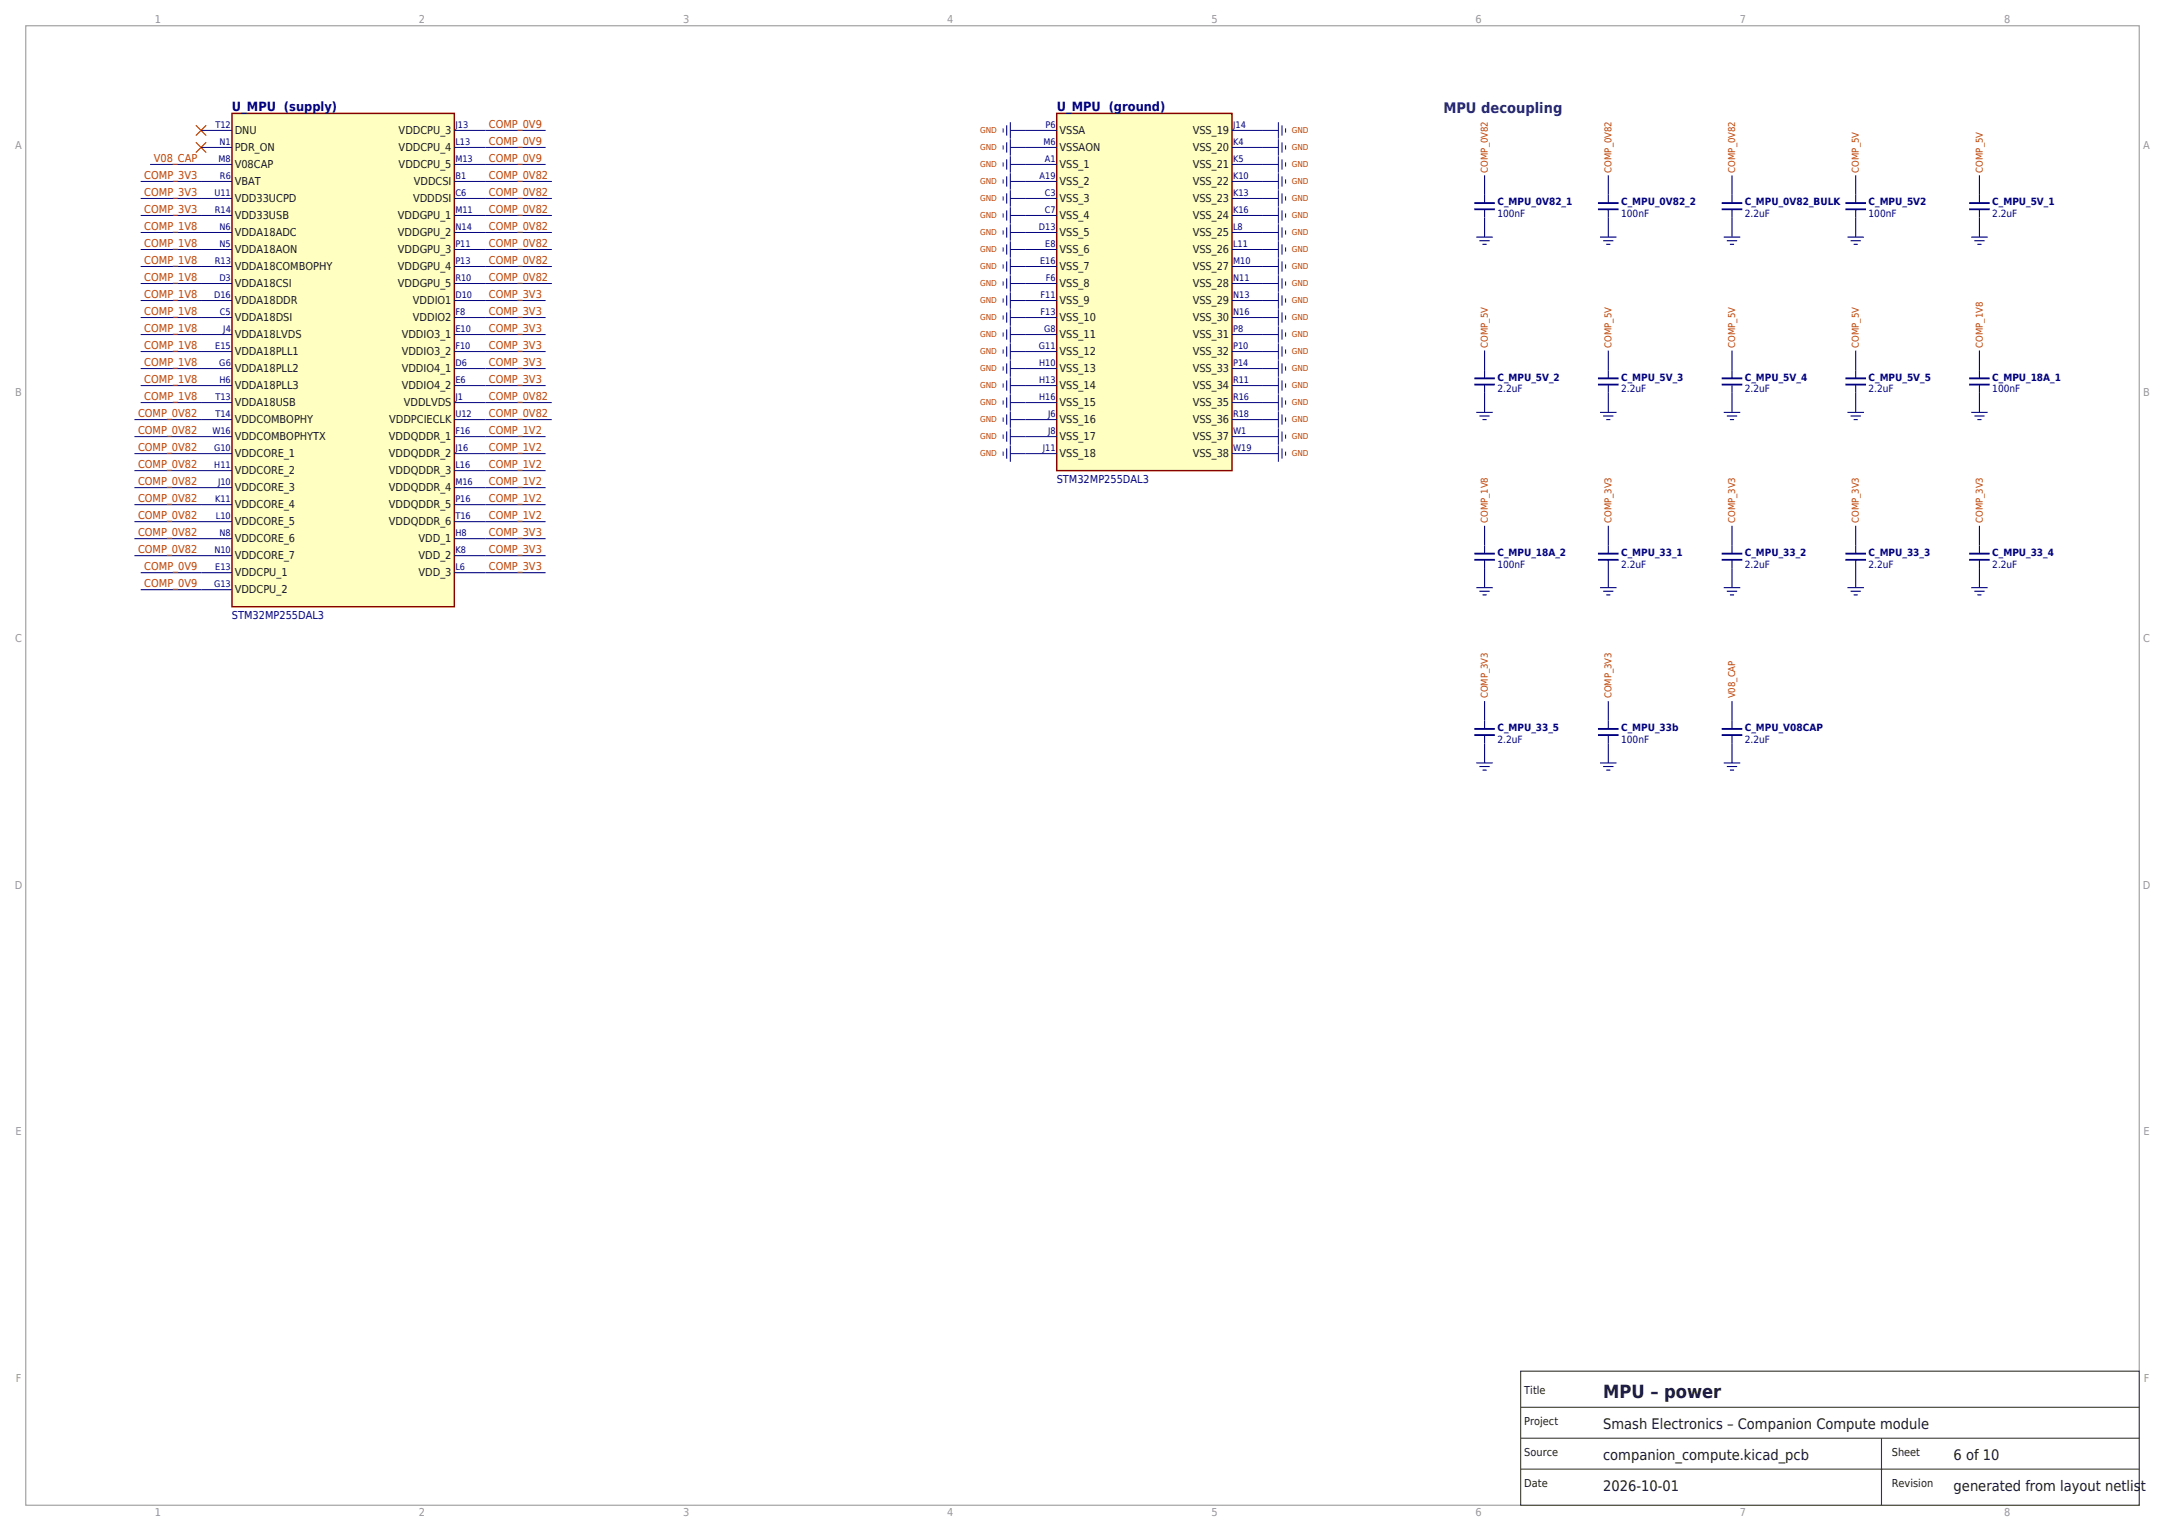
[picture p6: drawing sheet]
<svg xmlns="http://www.w3.org/2000/svg" width="420mm" height="297mm" viewBox="0 0 420 297" stroke-linecap="round" stroke-linejoin="round" font-family="sans-serif">
<defs><g id="words">
<text font-size="3.5" fill="#1a1a1a" x="311" y="271.2">MPU – power</text>
<text font-size="2.8" fill="#1a3373" x="280" y="22">MPU decoupling</text>
<g font-size="2.8" fill="#1a1a1a">
<text x="311" y="277.2">Smash Electronics – Companion Compute module</text>
<text x="311" y="283.2">companion_compute.kicad_pcb</text>
<text x="379" y="283.2">6 of 10</text>
<text x="311" y="289.2">2026-10-01</text>
<text x="379" y="289.2">generated from layout netlist</text>
</g>
<g font-size="2.5" fill="#000080">
<text x="45" y="21.5">U_MPU (supply)</text>
<text x="205" y="21.5">U_MPU (ground)</text>
</g>
<g font-size="2.1" fill="#999">
<text x="30" y="4.5">1</text>
<text x="81.3" y="4.5">2</text>
<text x="132.5" y="4.5">3</text>
<text x="183.8" y="4.5">4</text>
<text x="235" y="4.5">5</text>
<text x="286.3" y="4.5">6</text>
<text x="337.5" y="4.5">7</text>
<text x="388.8" y="4.5">8</text>
<text x="2.9" y="28.9">A</text>
<text x="415.8" y="28.9">A</text>
<text x="2.9" y="76.8">B</text>
<text x="415.8" y="76.8">B</text>
<text x="2.9" y="124.6">C</text>
<text x="415.7" y="124.6">C</text>
<text x="2.9" y="172.4">D</text>
<text x="415.7" y="172.4">D</text>
<text x="3" y="220.2">E</text>
<text x="415.8" y="220.2">E</text>
<text x="3" y="268.1">F</text>
<text x="415.9" y="268.1">F</text>
<text x="30" y="294.1">1</text>
<text x="81.3" y="294.1">2</text>
<text x="132.5" y="294.1">3</text>
<text x="183.8" y="294.1">4</text>
<text x="235" y="294.1">5</text>
<text x="286.3" y="294.1">6</text>
<text x="337.5" y="294.1">7</text>
<text x="388.8" y="294.1">8</text>
</g>
<g font-size="2.1" fill="#1a1a1a">
<text x="45.5" y="25.9">DNU</text>
<text x="45.5" y="29.2">PDR_ON</text>
<text x="77.3" y="25.9">VDDCPU_3</text>
<text x="77.3" y="29.2">VDDCPU_4</text>
<text x="205.5" y="25.9">VSSA</text>
<text x="205.5" y="29.2">VSSAON</text>
<text x="231.4" y="25.9">VSS_19</text>
<text x="231.4" y="29.2">VSS_20</text>
<text x="45.5" y="32.5">V08CAP</text>
<text x="45.5" y="35.8">VBAT</text>
<text x="77.3" y="32.5">VDDCPU_5</text>
<text x="80.3" y="35.8">VDDCSI</text>
<text x="205.5" y="32.5">VSS_1</text>
<text x="205.5" y="35.8">VSS_2</text>
<text x="231.4" y="32.5">VSS_21</text>
<text x="231.4" y="35.8">VSS_22</text>
<text x="45.5" y="39.1">VDD33UCPD</text>
<text x="80.1" y="39.1">VDDDSI</text>
<text x="205.5" y="39.1">VSS_3</text>
<text x="231.4" y="39.1">VSS_23</text>
<text x="45.5" y="42.4">VDD33USB</text>
<text x="45.5" y="45.7">VDDA18ADC</text>
<text x="77.2" y="42.4">VDDGPU_1</text>
<text x="77.2" y="45.7">VDDGPU_2</text>
<text x="205.5" y="42.4">VSS_4</text>
<text x="205.5" y="45.7">VSS_5</text>
<text x="231.4" y="42.4">VSS_24</text>
<text x="231.4" y="45.7">VSS_25</text>
<text x="45.5" y="49">VDDA18AON</text>
<text x="45.5" y="52.3">VDDA18COMBOPHY</text>
<text x="77.2" y="49">VDDGPU_3</text>
<text x="77.2" y="52.3">VDDGPU_4</text>
<text x="205.5" y="49">VSS_6</text>
<text x="205.5" y="52.3">VSS_7</text>
<text x="231.4" y="49">VSS_26</text>
<text x="231.4" y="52.3">VSS_27</text>
<text x="45.5" y="55.6">VDDA18CSI</text>
<text x="45.5" y="58.9">VDDA18DDR</text>
<text x="77.2" y="55.6">VDDGPU_5</text>
<text x="80.1" y="58.9">VDDIO1</text>
<text x="205.5" y="55.6">VSS_8</text>
<text x="205.5" y="58.9">VSS_9</text>
<text x="231.4" y="55.6">VSS_28</text>
<text x="231.4" y="58.9">VSS_29</text>
<text x="45.5" y="62.2">VDDA18DSI</text>
<text x="45.5" y="65.5">VDDA18LVDS</text>
<text x="77.9" y="65.5">VDDIO3_1</text>
<text x="80.1" y="62.2">VDDIO2</text>
<text x="205.5" y="62.2">VSS_10</text>
<text x="205.5" y="65.5">VSS_11</text>
<text x="231.4" y="62.2">VSS_30</text>
<text x="231.4" y="65.5">VSS_31</text>
<text x="45.5" y="68.8">VDDA18PLL1</text>
<text x="77.9" y="68.8">VDDIO3_2</text>
<text x="205.5" y="68.8">VSS_12</text>
<text x="231.4" y="68.8">VSS_32</text>
<text x="45.5" y="72.1">VDDA18PLL2</text>
<text x="45.5" y="75.4">VDDA18PLL3</text>
<text x="77.9" y="72.1">VDDIO4_1</text>
<text x="77.9" y="75.4">VDDIO4_2</text>
<text x="205.5" y="72.1">VSS_13</text>
<text x="205.5" y="75.4">VSS_14</text>
<text x="231.4" y="72.1">VSS_33</text>
<text x="231.4" y="75.4">VSS_34</text>
<text x="45.5" y="78.7">VDDA18USB</text>
<text x="45.5" y="82">VDDCOMBOPHY</text>
<text x="75.5" y="82">VDDPCIECLK</text>
<text x="78.3" y="78.7">VDDLVDS</text>
<text x="205.5" y="78.7">VSS_15</text>
<text x="205.5" y="82">VSS_16</text>
<text x="231.4" y="78.7">VSS_35</text>
<text x="231.4" y="82">VSS_36</text>
<text x="45.5" y="85.3">VDDCOMBOPHYTX</text>
<text x="45.5" y="88.6">VDDCORE_1</text>
<text x="75.5" y="85.3">VDDQDDR_1</text>
<text x="75.5" y="88.6">VDDQDDR_2</text>
<text x="205.5" y="85.3">VSS_17</text>
<text x="205.5" y="88.6">VSS_18</text>
<text x="231.4" y="85.3">VSS_37</text>
<text x="231.4" y="88.6">VSS_38</text>
<text x="45.5" y="91.9">VDDCORE_2</text>
<text x="45.5" y="95.2">VDDCORE_3</text>
<text x="75.5" y="91.9">VDDQDDR_3</text>
<text x="75.5" y="95.2">VDDQDDR_4</text>
<text x="45.5" y="98.5">VDDCORE_4</text>
<text x="45.5" y="101.8">VDDCORE_5</text>
<text x="75.5" y="98.5">VDDQDDR_5</text>
<text x="75.5" y="101.8">VDDQDDR_6</text>
<text x="45.5" y="105.1">VDDCORE_6</text>
<text x="81.2" y="105.1">VDD_1</text>
<text x="45.5" y="108.4">VDDCORE_7</text>
<text x="45.5" y="111.7">VDDCPU_1</text>
<text x="81.2" y="108.4">VDD_2</text>
<text x="81.2" y="111.7">VDD_3</text>
<text x="45.5" y="115">VDDCPU_2</text>
<text x="295.7" y="270.5">Title</text>
<text x="295.7" y="276.5">Project</text>
<text x="295.7" y="282.5">Source</text>
<text x="367" y="282.5">Sheet</text>
<text x="295.7" y="288.5">Date</text>
<text x="367" y="288.5">Revision</text>
</g>
<g font-size="2.1" fill="#bf4000">
<text x="94.8" y="24.7">COMP_0V9</text>
<text x="94.8" y="28">COMP_0V9</text>
<text x="28" y="34.6">COMP_3V3</text>
<text x="29.8" y="31.3">V08_CAP</text>
<text x="94.8" y="31.3">COMP_0V9</text>
<text x="94.8" y="34.6">COMP_0V82</text>
<text x="28" y="37.9">COMP_3V3</text>
<text x="28" y="41.2">COMP_3V3</text>
<text x="94.8" y="37.9">COMP_0V82</text>
<text x="94.8" y="41.2">COMP_0V82</text>
<text x="28" y="44.5">COMP_1V8</text>
<text x="28" y="47.8">COMP_1V8</text>
<text x="94.8" y="44.5">COMP_0V82</text>
<text x="94.8" y="47.8">COMP_0V82</text>
<text x="28" y="51.1">COMP_1V8</text>
<text x="94.8" y="51.1">COMP_0V82</text>
<text x="28" y="54.4">COMP_1V8</text>
<text x="28" y="57.7">COMP_1V8</text>
<text x="94.8" y="54.4">COMP_0V82</text>
<text x="94.8" y="57.7">COMP_3V3</text>
<text x="28" y="61">COMP_1V8</text>
<text x="28" y="64.3">COMP_1V8</text>
<text x="94.8" y="61">COMP_3V3</text>
<text x="94.8" y="64.3">COMP_3V3</text>
<text x="28" y="67.6">COMP_1V8</text>
<text x="28" y="70.9">COMP_1V8</text>
<text x="94.8" y="67.6">COMP_3V3</text>
<text x="94.8" y="70.9">COMP_3V3</text>
<text x="28" y="74.2">COMP_1V8</text>
<text x="28" y="77.5">COMP_1V8</text>
<text x="94.8" y="74.2">COMP_3V3</text>
<text x="94.8" y="77.5">COMP_0V82</text>
<text x="26.8" y="80.8">COMP_0V82</text>
<text x="94.8" y="80.8">COMP_0V82</text>
<text x="26.8" y="84.1">COMP_0V82</text>
<text x="26.8" y="87.4">COMP_0V82</text>
<text x="94.8" y="84.1">COMP_1V2</text>
<text x="94.8" y="87.4">COMP_1V2</text>
<text x="26.8" y="90.7">COMP_0V82</text>
<text x="26.8" y="94">COMP_0V82</text>
<text x="94.8" y="90.7">COMP_1V2</text>
<text x="94.8" y="94">COMP_1V2</text>
<text x="26.8" y="97.3">COMP_0V82</text>
<text x="26.8" y="100.6">COMP_0V82</text>
<text x="94.8" y="97.3">COMP_1V2</text>
<text x="94.8" y="100.6">COMP_1V2</text>
<text x="26.8" y="103.9">COMP_0V82</text>
<text x="26.8" y="107.2">COMP_0V82</text>
<text x="94.8" y="103.9">COMP_3V3</text>
<text x="94.8" y="107.2">COMP_3V3</text>
<text x="28" y="110.5">COMP_0V9</text>
<text x="28" y="113.8">COMP_0V9</text>
<text x="94.8" y="110.5">COMP_3V3</text>
</g>
<g font-size="2.1" fill="#000080">
<text x="205" y="93.8">STM32MP255DAL3</text>
<text x="45" y="120.2">STM32MP255DAL3</text>
</g>
<g font-size="1.9" fill="#000080">
<text x="290.5" y="39.8">C_MPU_0V82_1</text>
<text x="314.5" y="39.8">C_MPU_0V82_2</text>
<text x="338.5" y="39.8">C_MPU_0V82_BULK</text>
<text x="362.5" y="39.8">C_MPU_5V2</text>
<text x="386.5" y="39.8">C_MPU_5V_1</text>
<text x="290.5" y="42.1">100nF</text>
<text x="314.5" y="42.1">100nF</text>
<text x="338.5" y="42.1">2.2uF</text>
<text x="362.5" y="42.1">100nF</text>
<text x="386.5" y="42.1">2.2uF</text>
<text x="290.5" y="73.8">C_MPU_5V_2</text>
<text x="290.5" y="76.1">2.2uF</text>
<text x="314.5" y="73.8">C_MPU_5V_3</text>
<text x="314.5" y="76.1">2.2uF</text>
<text x="338.5" y="73.8">C_MPU_5V_4</text>
<text x="338.5" y="76.1">2.2uF</text>
<text x="362.5" y="73.8">C_MPU_5V_5</text>
<text x="362.5" y="76.1">2.2uF</text>
<text x="386.5" y="73.8">C_MPU_18A_1</text>
<text x="386.5" y="76.1">100nF</text>
<text x="290.5" y="107.8">C_MPU_18A_2</text>
<text x="314.5" y="107.8">C_MPU_33_1</text>
<text x="338.5" y="107.8">C_MPU_33_2</text>
<text x="362.5" y="107.8">C_MPU_33_3</text>
<text x="386.5" y="107.8">C_MPU_33_4</text>
<text x="290.5" y="110.1">100nF</text>
<text x="314.5" y="110.1">2.2uF</text>
<text x="338.5" y="110.1">2.2uF</text>
<text x="362.5" y="110.1">2.2uF</text>
<text x="386.5" y="110.1">2.2uF</text>
<text x="290.5" y="141.8">C_MPU_33_5</text>
<text x="314.5" y="141.8">C_MPU_33b</text>
<text x="338.5" y="141.8">C_MPU_V08CAP</text>
<text x="290.5" y="144.1">2.2uF</text>
<text x="314.5" y="144.1">100nF</text>
<text x="338.5" y="144.1">2.2uF</text>
</g>
<g font-size="1.8" fill="#000080">
<text x="41.8" y="24.8">T12</text>
<text x="42.6" y="28.1">N1</text>
<text x="88.3" y="24.8">J13</text>
<text x="88.3" y="28.1">L13</text>
<text x="202.4" y="28.1">M6</text>
<text x="202.8" y="24.8">P6</text>
<text x="239.2" y="24.8">J14</text>
<text x="239.2" y="28.1">K4</text>
<text x="42.4" y="31.4">M8</text>
<text x="42.7" y="34.7">R6</text>
<text x="88.3" y="31.4">M13</text>
<text x="88.3" y="34.7">B1</text>
<text x="201.7" y="34.7">A19</text>
<text x="202.7" y="31.4">A1</text>
<text x="239.2" y="31.4">K5</text>
<text x="239.2" y="34.7">K10</text>
<text x="41.6" y="38">U11</text>
<text x="41.7" y="41.3">R14</text>
<text x="88.3" y="38">C6</text>
<text x="88.3" y="41.3">M11</text>
<text x="202.7" y="38">C3</text>
<text x="202.7" y="41.3">C7</text>
<text x="239.2" y="38">K13</text>
<text x="239.2" y="41.3">K16</text>
<text x="42.6" y="44.6">N6</text>
<text x="42.6" y="47.9">N5</text>
<text x="88.3" y="44.6">N14</text>
<text x="88.3" y="47.9">P11</text>
<text x="201.5" y="44.6">D13</text>
<text x="202.8" y="47.9">E8</text>
<text x="239.2" y="44.6">L8</text>
<text x="239.2" y="47.9">L11</text>
<text x="41.7" y="51.2">R13</text>
<text x="88.3" y="51.2">P13</text>
<text x="201.8" y="51.2">E16</text>
<text x="239.2" y="51.2">M10</text>
<text x="41.5" y="57.8">D16</text>
<text x="42.6" y="54.5">D3</text>
<text x="88.3" y="54.5">R10</text>
<text x="88.3" y="57.8">D10</text>
<text x="201.9" y="57.8">F11</text>
<text x="202.9" y="54.5">F6</text>
<text x="239.2" y="54.5">N11</text>
<text x="239.2" y="57.8">N13</text>
<text x="42.7" y="61.1">C5</text>
<text x="43.3" y="64.4">J4</text>
<text x="88.3" y="61.1">F8</text>
<text x="88.3" y="64.4">E10</text>
<text x="201.9" y="61.1">F13</text>
<text x="202.5" y="64.4">G8</text>
<text x="239.2" y="61.1">N16</text>
<text x="239.2" y="64.4">P8</text>
<text x="41.8" y="67.7">E15</text>
<text x="42.5" y="71">G6</text>
<text x="88.3" y="67.7">F10</text>
<text x="88.3" y="71">D6</text>
<text x="201.5" y="67.7">G11</text>
<text x="201.6" y="71">H10</text>
<text x="239.2" y="67.7">P10</text>
<text x="239.2" y="71">P14</text>
<text x="41.8" y="77.6">T13</text>
<text x="42.6" y="74.3">H6</text>
<text x="88.3" y="74.3">E6</text>
<text x="88.3" y="77.6">J1</text>
<text x="201.6" y="74.3">H13</text>
<text x="201.6" y="77.6">H16</text>
<text x="239.2" y="74.3">R11</text>
<text x="239.2" y="77.6">R16</text>
<text x="41.8" y="80.9">T14</text>
<text x="88.3" y="80.9">U12</text>
<text x="203.3" y="80.9">J6</text>
<text x="239.2" y="80.9">R18</text>
<text x="41.2" y="84.2">W16</text>
<text x="41.5" y="87.5">G10</text>
<text x="88.3" y="84.2">F16</text>
<text x="88.3" y="87.5">J16</text>
<text x="202.3" y="87.5">J11</text>
<text x="203.3" y="84.2">J8</text>
<text x="239.2" y="84.2">W1</text>
<text x="239.2" y="87.5">W19</text>
<text x="41.6" y="90.8">H11</text>
<text x="42.3" y="94.1">J10</text>
<text x="88.3" y="90.8">L16</text>
<text x="88.3" y="94.1">M16</text>
<text x="41.7" y="97.4">K11</text>
<text x="41.9" y="100.7">L10</text>
<text x="88.3" y="97.4">P16</text>
<text x="88.3" y="100.7">T16</text>
<text x="41.6" y="107.3">N10</text>
<text x="42.6" y="104">N8</text>
<text x="88.3" y="104">H8</text>
<text x="88.3" y="107.3">K8</text>
<text x="41.5" y="113.9">G13</text>
<text x="41.8" y="110.6">E13</text>
<text x="88.3" y="110.6">L6</text>
</g>
<g font-size="1.8" fill="#bf4000">
<text x="288.6" y="33.5" transform="rotate(-90 288.6 33.5)">COMP_0V82</text>
<text x="312.6" y="33.5" transform="rotate(-90 312.6 33.5)">COMP_0V82</text>
<text x="336.6" y="33.5" transform="rotate(-90 336.6 33.5)">COMP_0V82</text>
<text x="360.6" y="33.5" transform="rotate(-90 360.6 33.5)">COMP_5V</text>
<text x="384.6" y="33.5" transform="rotate(-90 384.6 33.5)">COMP_5V</text>
<text x="288.6" y="67.5" transform="rotate(-90 288.6 67.5)">COMP_5V</text>
<text x="312.6" y="67.5" transform="rotate(-90 312.6 67.5)">COMP_5V</text>
<text x="336.6" y="67.5" transform="rotate(-90 336.6 67.5)">COMP_5V</text>
<text x="360.6" y="67.5" transform="rotate(-90 360.6 67.5)">COMP_5V</text>
<text x="384.6" y="67.5" transform="rotate(-90 384.6 67.5)">COMP_1V8</text>
<text x="288.6" y="101.5" transform="rotate(-90 288.6 101.5)">COMP_1V8</text>
<text x="312.6" y="101.5" transform="rotate(-90 312.6 101.5)">COMP_3V3</text>
<text x="336.6" y="101.5" transform="rotate(-90 336.6 101.5)">COMP_3V3</text>
<text x="360.6" y="101.5" transform="rotate(-90 360.6 101.5)">COMP_3V3</text>
<text x="384.6" y="101.5" transform="rotate(-90 384.6 101.5)">COMP_3V3</text>
<text x="288.6" y="135.5" transform="rotate(-90 288.6 135.5)">COMP_3V3</text>
<text x="312.6" y="135.5" transform="rotate(-90 312.6 135.5)">COMP_3V3</text>
<text x="336.6" y="135.5" transform="rotate(-90 336.6 135.5)">V08_CAP</text>
</g>
<g font-size="1.6" fill="#bf4000">
<text x="190.1" y="25.8">GND</text>
<text x="190.1" y="29.1">GND</text>
<text x="250.6" y="25.8">GND</text>
<text x="250.6" y="29.1">GND</text>
<text x="190.1" y="32.4">GND</text>
<text x="190.1" y="35.7">GND</text>
<text x="250.6" y="32.4">GND</text>
<text x="250.6" y="35.7">GND</text>
<text x="190.1" y="39">GND</text>
<text x="250.6" y="39">GND</text>
<text x="190.1" y="42.3">GND</text>
<text x="190.1" y="45.6">GND</text>
<text x="250.6" y="42.3">GND</text>
<text x="250.6" y="45.6">GND</text>
<text x="190.1" y="48.9">GND</text>
<text x="190.1" y="52.2">GND</text>
<text x="250.6" y="48.9">GND</text>
<text x="250.6" y="52.2">GND</text>
<text x="190.1" y="55.5">GND</text>
<text x="190.1" y="58.8">GND</text>
<text x="250.6" y="55.5">GND</text>
<text x="250.6" y="58.8">GND</text>
<text x="190.1" y="62.1">GND</text>
<text x="190.1" y="65.4">GND</text>
<text x="250.6" y="62.1">GND</text>
<text x="250.6" y="65.4">GND</text>
<text x="190.1" y="68.7">GND</text>
<text x="250.6" y="68.7">GND</text>
<text x="190.1" y="72">GND</text>
<text x="190.1" y="75.3">GND</text>
<text x="250.6" y="72">GND</text>
<text x="250.6" y="75.3">GND</text>
<text x="190.1" y="78.6">GND</text>
<text x="190.1" y="81.9">GND</text>
<text x="250.6" y="78.6">GND</text>
<text x="250.6" y="81.9">GND</text>
<text x="190.1" y="85.2">GND</text>
<text x="190.1" y="88.5">GND</text>
<text x="250.6" y="85.2">GND</text>
<text x="250.6" y="88.5">GND</text>
</g>
</g></defs>
<path d="M5 5h410v287h-410z" fill="none" stroke="#999" stroke-width=".21"/>
<path d="M295 266h120v26h-120z" fill-rule="evenodd" fill="#fff" stroke="#333" stroke-width=".21"/>
<path d="M295 279h120M295 273h120M365 279v13M295 285h120" fill="none" stroke="#333" stroke-width=".21"/>
<path d="M45 22h43.1v95.7h-43.1z" fill-rule="evenodd" fill="#ffffc2" stroke="#850000" stroke-width=".28"/>
<g fill="none" stroke="#000080" stroke-width=".19">
<path d="M27.3 35.2h17.7M27.3 38.5h17.7M29.1 31.9h15.9M39 25.3h6M39 28.6h6M88.1 25.3h17.7M88.1 28.6h17.7M88.1 31.9h17.7M88.1 35.2h19M88.1 38.5h19M27.3 41.8h17.7M27.3 45.1h17.7"/>
<path d="M27.3 48.4h17.7M27.3 51.7h17.7M27.3 55h17.7M27.3 58.3h17.7M88.1 41.8h19M88.1 45.1h19M88.1 48.4h19M88.1 51.7h19M88.1 55h19M88.1 58.3h17.7M27.3 61.6h17.7M27.3 64.9h17.7"/>
<path d="M27.3 68.2h17.7M27.3 71.5h17.7M27.3 74.8h17.7M27.3 78.1h17.7M88.1 61.6h17.7M88.1 64.9h17.7M88.1 68.2h17.7M88.1 71.5h17.7M88.1 74.8h17.7M88.1 78.1h19M26.1 81.4h18.9M26.1 84.7h18.9"/>
<path d="M26.1 88h18.9M26.1 91.3h18.9M26.1 94.6h18.9M26.1 97.9h18.9M88.1 81.4h19M88.1 84.7h17.7M88.1 88h17.7M88.1 91.3h17.7M88.1 94.6h17.7M88.1 97.9h17.7M26.1 101.2h18.9M26.1 104.5h18.9"/>
<path d="M26.1 107.8h18.9M27.3 111.1h17.7M27.3 114.4h17.7M88.1 101.2h17.7M88.1 104.5h17.7M88.1 107.8h17.7M88.1 111.1h17.7"/>
</g>
<path d="M38 24.3l2 2M38 27.6l2 2M40 24.3l-2 2M40 27.6l-2 2" fill="none" stroke="#d90000" stroke-width=".21"/>
<path d="M205 22h34v69.3h-34z" fill-rule="evenodd" fill="#ffffc2" stroke="#850000" stroke-width=".28"/>
<g fill="none" stroke="#000080" stroke-width=".19">
<path d="M194.6 24.9v.8M194.6 28.2v.8M194.6 31.5v.8M194.6 34.8v.8M194.6 38.1v.8M195.3 24.3v2M195.3 27.6v2M195.3 30.9v2M195.3 34.2v2M195.3 37.5v2M196 25.3h9M196 23.7v3.2"/>
<path d="M196 27v3.2M196 30.3v3.2M196 33.6v3.2M196 36.9v3.2M196 28.6h9M196 31.9h9M196 35.2h9M196 38.5h9M239 25.3h9M239 28.6h9M239 31.9h9M239 35.2h9"/>
<path d="M239 38.5h9M248 23.7v3.2M248 27v3.2M248 30.3v3.2M248 33.6v3.2M248 36.9v3.2M248.7 24.3v2M248.7 27.6v2M248.7 30.9v2M248.7 34.2v2M248.7 37.5v2M249.4 24.9v.8"/>
<path d="M249.4 28.2v.8M249.4 31.5v.8M249.4 34.8v.8M249.4 38.1v.8M194.6 41.4v.8M194.6 44.7v.8M194.6 48v.8M194.6 51.3v.8M194.6 54.6v.8M194.6 57.9v.8M195.3 40.8v2M195.3 44.1v2"/>
<path d="M195.3 47.4v2M195.3 50.7v2M195.3 54v2M195.3 57.3v2M196 40.2v3.2M196 43.5v3.2M196 46.8v3.2M196 50.1v3.2M196 53.4v3.2M196 56.7v3.2M196 41.8h9M196 45.1h9"/>
<path d="M196 48.4h9M196 51.7h9M196 55h9M196 58.3h9M239 41.8h9M239 45.1h9M239 48.4h9M239 51.7h9M239 55h9M239 58.3h9M248 40.2v3.2M248 43.5v3.2"/>
<path d="M248 46.8v3.2M248 50.1v3.2M248 53.4v3.2M248 56.7v3.2M248.7 40.8v2M248.7 44.1v2M248.7 47.4v2M248.7 50.7v2M248.7 54v2M248.7 57.3v2M249.4 41.4v.8M249.4 44.7v.8"/>
<path d="M249.4 48v.8M249.4 51.3v.8M249.4 54.6v.8M249.4 57.9v.8M194.6 61.2v.8M194.6 64.5v.8M194.6 67.8v.8M194.6 71.1v.8M194.6 74.4v.8M194.6 77.7v.8M195.3 60.6v2M195.3 63.9v2"/>
<path d="M195.3 67.2v2M195.3 70.5v2M195.3 73.8v2M195.3 77.1v2M196 60v3.2M196 63.3v3.2M196 66.6v3.2M196 69.9v3.2M196 73.2v3.2M196 76.5v3.2M196 79.8v3.2M196 61.6h9"/>
<path d="M196 64.9h9M196 68.2h9M196 71.5h9M196 74.8h9M196 78.1h9M239 61.6h9M239 64.9h9M239 68.2h9M239 71.5h9M239 74.8h9M239 78.1h9M248 60v3.2"/>
<path d="M248 63.3v3.2M248 66.6v3.2M248 69.9v3.2M248 73.2v3.2M248 76.5v3.2M248 79.8v3.2M248.7 60.6v2M248.7 63.9v2M248.7 67.2v2M248.7 70.5v2M248.7 73.8v2M248.7 77.1v2"/>
<path d="M249.4 61.2v.8M249.4 64.5v.8M249.4 67.8v.8M249.4 71.1v.8M249.4 74.4v.8M249.4 77.7v.8M194.6 81v.8M194.6 84.3v.8M194.6 87.6v.8M195.3 80.4v2M195.3 83.7v2M195.3 87v2"/>
<path d="M196 83.1v3.2M196 86.4v3.2M196 81.4h9M196 84.7h9M196 88h9M239 81.4h9M239 84.7h9M239 88h9M248 83.1v3.2M248 86.4v3.2M248.7 80.4v2M248.7 83.7v2"/>
<path d="M248.7 87v2M249.4 81v.8M249.4 84.3v.8M249.4 87.6v.8"/>
</g>
<g fill="none" stroke="#000080" stroke-width=".21">
<path d="M288 34v5.4M312 34v5.4M336 34v5.4M360 34v5.4M384 34v5.4M286.4 46h3.2M287 46.7h2M287.6 47.4h.8M288 40.6v5.4M310.4 46h3.2M311 46.7h2M311.6 47.4h.8"/>
<path d="M312 40.6v5.4M334.4 46h3.2M335 46.7h2M335.6 47.4h.8M336 40.6v5.4M358.4 46h3.2M359 46.7h2M359.6 47.4h.8M360 40.6v5.4M382.4 46h3.2M383 46.7h2M383.6 47.4h.8"/>
<path d="M384 40.6v5.4M288 68v5.4M288 74.6v5.4M312 68v5.4M312 74.6v5.4M336 68v5.4M336 74.6v5.4M360 68v5.4M360 74.6v5.4M384 68v5.4M384 74.6v5.4M286.4 80h3.2"/>
<path d="M287 80.7h2M287.6 81.4h.8M310.4 80h3.2M311 80.7h2M311.6 81.4h.8M334.4 80h3.2M335 80.7h2M335.6 81.4h.8M358.4 80h3.2M359 80.7h2M359.6 81.4h.8M382.4 80h3.2"/>
<path d="M383 80.7h2M383.6 81.4h.8M286.4 114h3.2M287 114.7h2M287.6 115.4h.8M288 102v5.4M288 108.6v5.4M310.4 114h3.2M311 114.7h2M311.6 115.4h.8M312 102v5.4M312 108.6v5.4"/>
<path d="M334.4 114h3.2M335 114.7h2M335.6 115.4h.8M336 102v5.4M336 108.6v5.4M358.4 114h3.2M359 114.7h2M359.6 115.4h.8M360 102v5.4M360 108.6v5.4M382.4 114h3.2M383 114.7h2"/>
<path d="M383.6 115.4h.8M384 102v5.4M384 108.6v5.4M288 136v5.4M312 136v5.4M336 136v5.4M286.4 148h3.2M287 148.7h2M287.6 149.4h.8M288 142.6v5.4M310.4 148h3.2M311 148.7h2"/>
<path d="M311.6 149.4h.8M312 142.6v5.4M334.4 148h3.2M335 148.7h2M335.6 149.4h.8M336 142.6v5.4"/>
</g>
<g fill="none" stroke="#000080" stroke-width=".35">
<path d="M286 39.4h4M310 39.4h4M334 39.4h4M358 39.4h4M382 39.4h4M286 40.6h4M310 40.6h4M334 40.6h4M358 40.6h4M382 40.6h4M286 73.4h4M286 74.6h4"/>
<path d="M310 73.4h4M310 74.6h4M334 73.4h4M334 74.6h4M358 73.4h4M358 74.6h4M382 73.4h4M382 74.6h4M286 107.4h4M286 108.6h4M310 107.4h4M310 108.6h4"/>
<path d="M334 107.4h4M334 108.6h4M358 107.4h4M358 108.6h4M382 107.4h4M382 108.6h4M286 141.4h4M286 142.6h4M310 141.4h4M310 142.6h4M334 141.4h4M334 142.6h4"/>
</g>
<use href="#words"/>
</svg>
